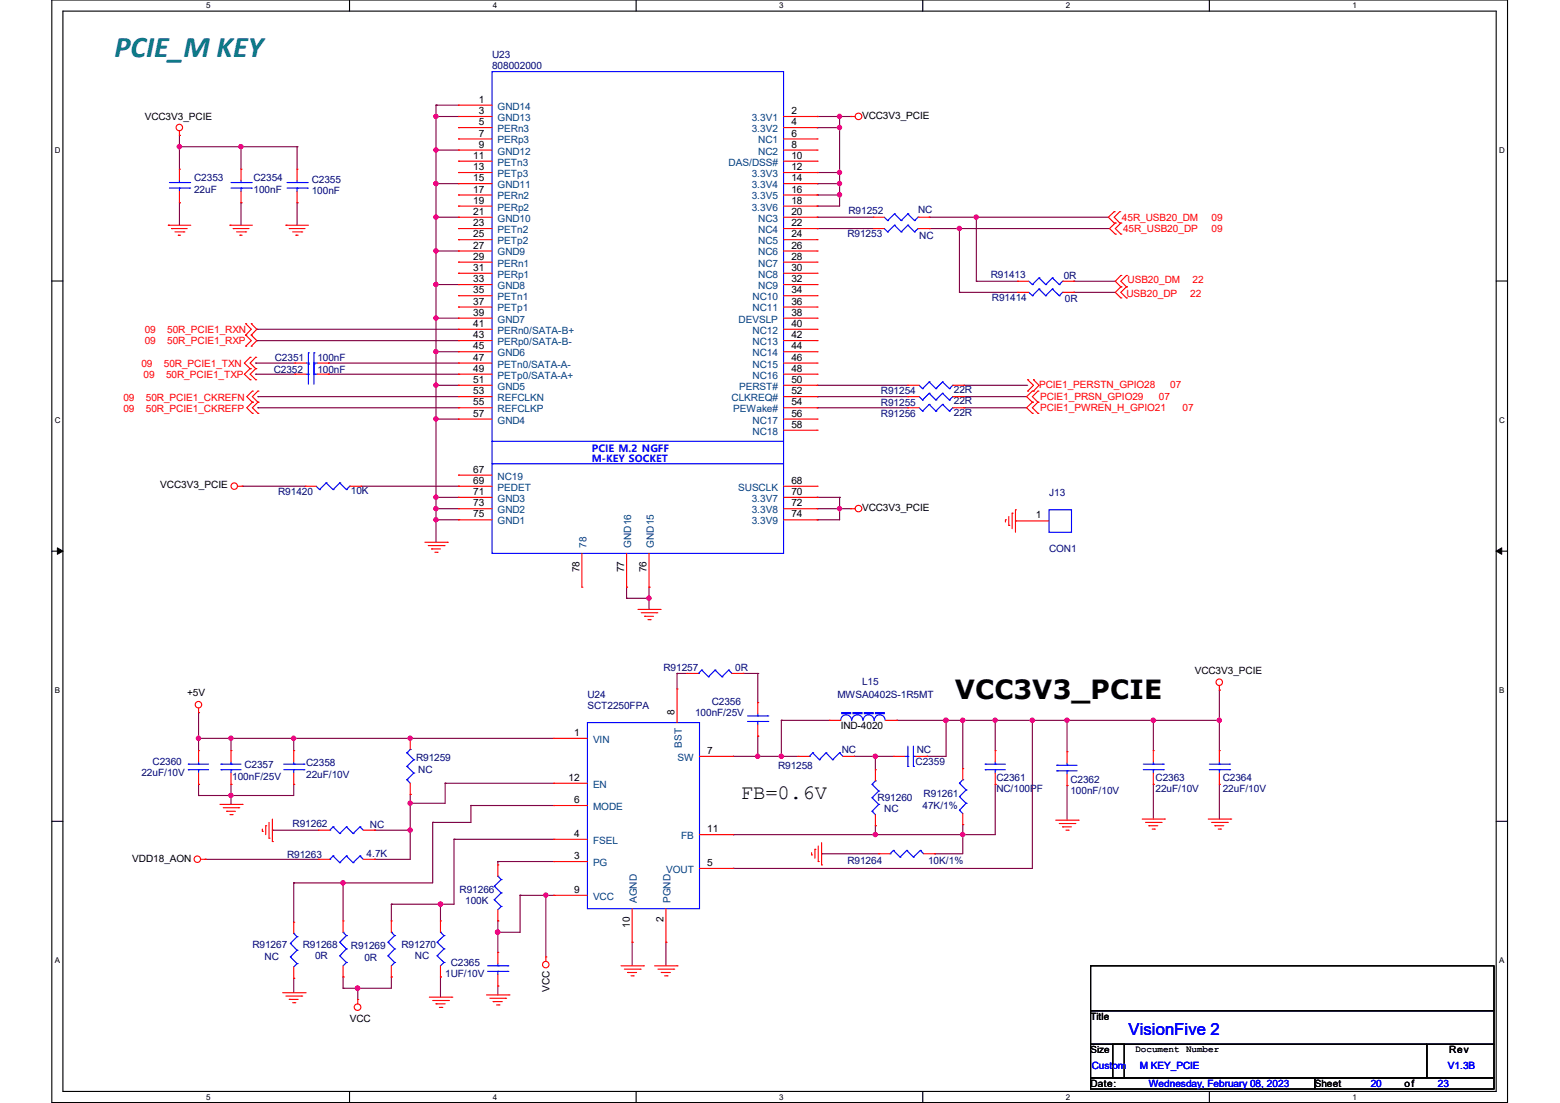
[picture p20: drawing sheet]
<svg xmlns="http://www.w3.org/2000/svg" width="297mm" height="210mm" viewBox="0 0 297 210" stroke-linecap="round" stroke-linejoin="round" font-family="sans-serif">
<defs><g id="words">
<text font-size="5.7" fill="#008080" x="21.8" y="10.8">PCIE_M KEY</text>
<text font-size="5" x="181.8" y="133.1">VCC3V3_PCIE</text>
<text font-size="3.9" x="141.1" y="152.1">FB=0.6V</text>
<text font-size="3.2" fill="#00f" x="214.9" y="197">VisionFive 2</text>
<g font-size="1.9" fill="#000080">
<text x="93.7" y="11">U23</text>
<text x="93.7" y="13.2">808002000</text>
<text x="37" y="34.5">C2353</text>
<text x="48.3" y="34.5">C2354</text>
<text x="59.4" y="34.8">C2355</text>
<text x="37" y="36.7">22uF</text>
<text x="48.3" y="36.7">100nF</text>
<text x="59.4" y="36.9">100nF</text>
<text x="161.5" y="40.7">R91252</text>
<text x="174.8" y="40.5">NC</text>
<text x="161.3" y="45.2">R91253</text>
<text x="175" y="45.4">NC</text>
<text x="188.6" y="52.9">R91413</text>
<text x="202.5" y="53.1">0R</text>
<text x="188.8" y="57.4">R91414</text>
<text x="202.7" y="57.6">0R</text>
<text x="52.1" y="71">C2352</text>
<text x="52.3" y="68.7">C2351</text>
<text x="60.4" y="71">100nF</text>
<text x="60.4" y="68.7">100nF</text>
<text x="167.7" y="77.2">R91255</text>
<text x="167.7" y="75.1">R91254</text>
<text x="181.6" y="77">22R</text>
<text x="181.6" y="74.8">22R</text>
<text x="167.7" y="79.3">R91256</text>
<text x="181.6" y="79.1">22R</text>
<text x="53" y="94.3">R91420</text>
<text x="66.8" y="94.1">10K</text>
<text x="199.7" y="94.5">J13</text>
<text x="199.7" y="105.2">CON1</text>
<text x="126.3" y="127.8">R91257</text>
<text x="140" y="127.8">0R</text>
<text x="164.1" y="130.3">L15</text>
<text x="111.8" y="132.9">U24</text>
<text x="111.8" y="135">SCT2250FPA</text>
<text x="132.3" y="136.3">100nF/25V</text>
<text x="135.5" y="134.2">C2356</text>
<text x="159.4" y="132.9">MWSA0402S-1R5MT</text>
<text x="160.3" y="143.3">NC</text>
<text x="174.5" y="143.3">NC</text>
<text x="26.9" y="147.8">22uF/10V</text>
<text x="29" y="145.7">C2360</text>
<text x="44.2" y="148.5">100nF/25V</text>
<text x="46.5" y="146.1">C2357</text>
<text x="58.3" y="145.9">C2358</text>
<text x="58.3" y="148">22uF/10V</text>
<text x="79.2" y="144.8">R91259</text>
<text x="79.6" y="147.2">NC</text>
<text x="148.1" y="146.3">R91258</text>
<text x="174.3" y="145.7">C2359</text>
<text x="189.7" y="148.7">C2361</text>
<text x="203.8" y="149.1">C2362</text>
<text x="220" y="148.7">C2363</text>
<text x="232.8" y="148.7">C2364</text>
<text x="167.1" y="152.5">R91260</text>
<text x="168.4" y="154.6">NC</text>
<text x="175.6" y="154">47K/1%</text>
<text x="175.9" y="151.7">R91261</text>
<text x="189.7" y="150.8">NC/100PF</text>
<text x="203.8" y="151.3">100nF/10V</text>
<text x="220" y="150.8">22uF/10V</text>
<text x="232.8" y="150.8">22uF/10V</text>
<text x="55.7" y="157.4">R91262</text>
<text x="70.4" y="157.7">NC</text>
<text x="54.7" y="163.4">R91263</text>
<text x="69.8" y="163.2">4.7K</text>
<text x="161.3" y="164.5">R91264</text>
<text x="176.7" y="164.5">10K/1%</text>
<text x="87.5" y="170">R91266</text>
<text x="88.6" y="172.2">100K</text>
<text x="48" y="180.5">R91267</text>
<text x="50.4" y="182.8">NC</text>
<text x="57.7" y="180.5">R91268</text>
<text x="60" y="182.6">0R</text>
<text x="66.8" y="180.7">R91269</text>
<text x="69.4" y="183.1">0R</text>
<text x="76.4" y="180.5">R91270</text>
<text x="79" y="182.6">NC</text>
<text x="85.8" y="183.9">C2365</text>
<text x="84.8" y="186">1UF/10V</text>
</g>
<g font-size="1.9">
<text x="27.6" y="22.8">VCC3V3_PCIE</text>
<text x="91.1" y="19.6">1</text>
<text x="91.1" y="21.7">3</text>
<text x="91.1" y="23.8">5</text>
<text x="150.7" y="21.7">2</text>
<text x="150.7" y="23.8">4</text>
<text x="164.1" y="22.6">VCC3V3_PCIE</text>
<text x="91.1" y="26">7</text>
<text x="91.1" y="28.1">9</text>
<text x="150.7" y="26">6</text>
<text x="150.7" y="28.1">8</text>
<text x="90.1" y="30.2">11</text>
<text x="90.1" y="32.4">13</text>
<text x="90.1" y="34.5">15</text>
<text x="150.7" y="30.2">10</text>
<text x="150.7" y="32.4">12</text>
<text x="150.7" y="34.5">14</text>
<text x="90.1" y="36.7">17</text>
<text x="90.1" y="38.8">19</text>
<text x="90.1" y="40.9">21</text>
<text x="150.7" y="36.7">16</text>
<text x="150.7" y="38.8">18</text>
<text x="150.7" y="40.9">20</text>
<text x="90.1" y="43.1">23</text>
<text x="90.1" y="45.2">25</text>
<text x="90.1" y="47.3">27</text>
<text x="150.7" y="43.1">22</text>
<text x="150.7" y="45.2">24</text>
<text x="150.7" y="47.3">26</text>
<text x="90.1" y="53.7">33</text>
<text x="90.1" y="49.4">29</text>
<text x="90.1" y="51.6">31</text>
<text x="150.7" y="53.7">32</text>
<text x="150.7" y="49.4">28</text>
<text x="150.7" y="51.6">30</text>
<text x="90.1" y="58">37</text>
<text x="90.1" y="55.8">35</text>
<text x="150.7" y="55.8">34</text>
<text x="150.7" y="58">36</text>
<text x="90.1" y="60.1">39</text>
<text x="90.1" y="62.2">41</text>
<text x="90.1" y="64.4">43</text>
<text x="150.7" y="60.1">38</text>
<text x="150.7" y="62.2">40</text>
<text x="150.7" y="64.4">42</text>
<text x="90.1" y="66.5">45</text>
<text x="90.1" y="68.7">47</text>
<text x="90.1" y="70.8">49</text>
<text x="150.7" y="66.5">44</text>
<text x="150.7" y="68.7">46</text>
<text x="150.7" y="70.8">48</text>
<text x="90.1" y="72.9">51</text>
<text x="90.1" y="75.1">53</text>
<text x="90.1" y="77.2">55</text>
<text x="150.7" y="72.9">50</text>
<text x="150.7" y="75.1">52</text>
<text x="150.7" y="77.2">54</text>
<text x="90.1" y="79.3">57</text>
<text x="150.7" y="79.3">56</text>
<text x="150.7" y="81.5">58</text>
<text x="30.5" y="93">VCC3V3_PCIE</text>
<text x="90.1" y="90">67</text>
<text x="90.1" y="92.1">69</text>
<text x="90.1" y="94.2">71</text>
<text x="150.7" y="92.1">68</text>
<text x="150.7" y="94.2">70</text>
<text x="90.1" y="98.5">75</text>
<text x="90.1" y="96.4">73</text>
<text x="150.7" y="96.4">72</text>
<text x="150.7" y="98.5">74</text>
<text x="164.1" y="97.3">VCC3V3_PCIE</text>
<text x="197.2" y="98.7">1</text>
<text x="110.3" y="109" transform="rotate(-90 110.3 109)">78</text>
<text x="118.8" y="109" transform="rotate(-90 118.8 109)">77</text>
<text x="123.1" y="109" transform="rotate(-90 123.1 109)">76</text>
<text x="227.5" y="128.4">VCC3V3_PCIE</text>
<text x="35.6" y="132.5">+5V</text>
<text x="128.4" y="136.1" transform="rotate(-90 128.4 136.1)">8</text>
<text x="109.3" y="140.1">1</text>
<text x="134.7" y="143.6">7</text>
<text x="160.1" y="138.9">IND-4020</text>
<text x="108.2" y="148.7">12</text>
<text x="109.3" y="152.9">6</text>
<text x="109.3" y="159.3">4</text>
<text x="134.7" y="158.5">11</text>
<text x="25.2" y="164">VDD18_AON</text>
<text x="109.3" y="163.6">3</text>
<text x="134.7" y="164.9">5</text>
<text x="109.3" y="170">9</text>
<text x="119.9" y="176.6" transform="rotate(-90 119.9 176.6)">10</text>
<text x="126.3" y="175.6" transform="rotate(-90 126.3 175.6)">2</text>
<text x="104.6" y="188.8" transform="rotate(-90 104.6 188.8)">VCC</text>
<text x="66.6" y="194.6">VCC</text>
<text x="207.6" y="194.1">Title</text>
<text x="207.6" y="200.5">Size</text>
<text x="275.9" y="200.5">Rev</text>
<text x="207.6" y="206.9">Date:</text>
<text x="250.3" y="206.9">Sheet</text>
<text x="267.4" y="206.9">of</text>
</g>
<g font-size="1.9" fill="#004080">
<text x="94.7" y="20.9">GND14</text>
<text x="94.7" y="23">GND13</text>
<text x="143.1" y="23">3.3V1</text>
<text x="94.7" y="25.1">PERn3</text>
<text x="94.7" y="27.3">PERp3</text>
<text x="94.7" y="29.4">GND12</text>
<text x="143.1" y="25.1">3.3V2</text>
<text x="144.4" y="27.3">NC1</text>
<text x="144.4" y="29.4">NC2</text>
<text x="94.7" y="31.5">PETn3</text>
<text x="94.7" y="33.7">PETp3</text>
<text x="94.7" y="35.8">GND11</text>
<text x="138.7" y="31.5">DAS/DSS#</text>
<text x="143.1" y="33.7">3.3V3</text>
<text x="143.1" y="35.8">3.3V4</text>
<text x="94.7" y="38">PERn2</text>
<text x="94.7" y="40.1">PERp2</text>
<text x="143.1" y="38">3.3V5</text>
<text x="143.1" y="40.1">3.3V6</text>
<text x="94.7" y="42.2">GND10</text>
<text x="94.7" y="44.4">PETn2</text>
<text x="94.7" y="46.5">PETp2</text>
<text x="144.4" y="42.2">NC3</text>
<text x="144.4" y="44.4">NC4</text>
<text x="144.4" y="46.5">NC5</text>
<text x="94.7" y="48.6">GND9</text>
<text x="94.7" y="50.8">PERn1</text>
<text x="94.7" y="52.9">PERp1</text>
<text x="144.4" y="48.6">NC6</text>
<text x="144.4" y="50.8">NC7</text>
<text x="144.4" y="52.9">NC8</text>
<text x="94.7" y="59.3">PETp1</text>
<text x="94.7" y="57.2">PETn1</text>
<text x="94.7" y="55">GND8</text>
<text x="143.3" y="57.2">NC10</text>
<text x="143.3" y="59.3">NC11</text>
<text x="144.4" y="55">NC9</text>
<text x="94.7" y="61.4">GND7</text>
<text x="94.7" y="63.5">PERn0/SATA-B+</text>
<text x="94.7" y="65.7">PERp0/SATA-B-</text>
<text x="140.6" y="61.4">DEVSLP</text>
<text x="143.3" y="63.5">NC12</text>
<text x="143.3" y="65.7">NC13</text>
<text x="94.7" y="67.8">GND6</text>
<text x="94.7" y="70">PETn0/SATA-A-</text>
<text x="143.3" y="67.8">NC14</text>
<text x="143.3" y="70">NC15</text>
<text x="94.7" y="72.1">PETp0/SATA-A+</text>
<text x="94.7" y="74.2">GND5</text>
<text x="94.7" y="76.4">REFCLKN</text>
<text x="139.3" y="76.4">CLKREQ#</text>
<text x="140.7" y="74.2">PERST#</text>
<text x="143.3" y="72.1">NC16</text>
<text x="94.7" y="78.5">REFCLKP</text>
<text x="94.7" y="80.6">GND4</text>
<text x="139.6" y="78.5">PEWake#</text>
<text x="143.3" y="80.6">NC17</text>
<text x="143.3" y="82.8">NC18</text>
<text x="94.7" y="91.3">NC19</text>
<text x="94.7" y="93.4">PEDET</text>
<text x="94.7" y="95.5">GND3</text>
<text x="140.5" y="93.4">SUSCLK</text>
<text x="143.1" y="95.5">3.3V7</text>
<text x="94.7" y="99.8">GND1</text>
<text x="94.7" y="97.7">GND2</text>
<text x="143.1" y="97.7">3.3V8</text>
<text x="143.1" y="99.8">3.3V9</text>
<text x="111.7" y="104.3" transform="rotate(-90 111.7 104.3)">78</text>
<text x="120.2" y="104.3" transform="rotate(-90 120.2 104.3)">GND16</text>
<text x="124.5" y="104.3" transform="rotate(-90 124.5 104.3)">GND15</text>
<text x="112.9" y="141.4">VIN</text>
<text x="129.8" y="142.4" transform="rotate(-90 129.8 142.4)">BST</text>
<text x="112.9" y="150">EN</text>
<text x="129" y="144.9">SW</text>
<text x="112.9" y="154.2">MODE</text>
<text x="112.9" y="160.7">FSEL</text>
<text x="129.7" y="159.8">FB</text>
<text x="112.9" y="164.9">PG</text>
<text x="126.8" y="166.2">VOUT</text>
<text x="112.9" y="171.3">VCC</text>
<text x="121.2" y="172" transform="rotate(-90 121.2 172)">AGND</text>
<text x="127.7" y="172" transform="rotate(-90 127.7 172)">PGND</text>
</g>
<g font-size="1.9" fill="#f00">
<text x="213.6" y="42">45R_USB20_DM</text>
<text x="230.7" y="42">09</text>
<text x="213.8" y="44.2">45R_USB20_DP</text>
<text x="230.7" y="44.2">09</text>
<text x="214.7" y="53.9">USB20_DM</text>
<text x="227" y="53.9">22</text>
<text x="214.5" y="56.5">USB20_DP</text>
<text x="226.6" y="56.5">22</text>
<text x="27.6" y="65.5">09</text>
<text x="27.6" y="63.3">09</text>
<text x="31.8" y="65.5">50R_PCIE1_RXP</text>
<text x="31.8" y="63.3">50R_PCIE1_RXN</text>
<text x="26.9" y="69.9">09</text>
<text x="27.3" y="71.9">09</text>
<text x="31.2" y="69.9">50R_PCIE1_TXN</text>
<text x="31.6" y="71.9">50R_PCIE1_TXP</text>
<text x="23.5" y="76.4">09</text>
<text x="27.8" y="76.4">50R_PCIE1_CKREFN</text>
<text x="197.8" y="73.8">PCIE1_PERSTN_GPIO28</text>
<text x="198" y="76.2">PCIE1_PRSN_GPIO29</text>
<text x="220.7" y="76.2">07</text>
<text x="222.8" y="73.8">07</text>
<text x="23.5" y="78.5">09</text>
<text x="27.8" y="78.5">50R_PCIE1_CKREFP</text>
<text x="198" y="78.3">PCIE1_PWREN_H_GPIO21</text>
<text x="225.1" y="78.3">07</text>
</g>
<g font-size="1.9" fill="#00f">
<text x="112.7" y="86">PCIE M.2 NGFF</text>
<text x="112.7" y="87.9">M-KEY SOCKET</text>
<text x="207.9" y="203.5">Custom</text>
<text x="217" y="203.5">M KEY_PCIE</text>
<text x="275.7" y="203.5">V1.3B</text>
<text x="218.7" y="206.9">Wednesday, February 08, 2023</text>
<text x="261" y="206.9">20</text>
<text x="273.8" y="206.9">23</text>
</g>
<text font-size="1.8" x="216.2" y="200.2">Document Number</text>
<g font-size="1.5">
<text x="39.2" y="1.6">5</text>
<text x="93.8" y="1.6">4</text>
<text x="148.4" y="1.6">3</text>
<text x="202.9" y="1.6">2</text>
<text x="257.5" y="1.6">1</text>
<text x="10.4" y="29.2">D</text>
<text x="285.4" y="29.2">D</text>
<text x="10.4" y="80.6">C</text>
<text x="285.4" y="80.6">C</text>
<text x="10.4" y="132">B</text>
<text x="285.4" y="132">B</text>
<text x="10.4" y="183.4">A</text>
<text x="285.4" y="183.4">A</text>
<text x="39.2" y="209.4">5</text>
<text x="93.8" y="209.4">4</text>
<text x="148.4" y="209.4">3</text>
<text x="202.9" y="209.4">2</text>
<text x="257.5" y="209.4">1</text>
</g>
</g></defs>
<path d="M9.9 0h277.1v209.9h-277.1zM12 2.1h272.9v205.7h-272.9z" fill="none" stroke="#000" stroke-width=".21"/>
<g fill="#fff">
<path d="M39.2 .2h.8v1.7h-.8z"/>
<path d="M39.2 208h.8v1.7h-.8z"/>
</g>
<path d="M66.5 0v2.1M66.5 207.8v2.1" fill="none" stroke="#000" stroke-width=".21"/>
<g fill="#fff">
<path d="M93.8 .2h.8v1.7h-.8z"/>
<path d="M93.8 208h.8v1.7h-.8z"/>
</g>
<path d="M121.1 0v2.1M121.1 207.8v2.1" fill="none" stroke="#000" stroke-width=".21"/>
<g fill="#fff">
<path d="M148.4 .2h.8v1.7h-.8z"/>
<path d="M148.4 208h.8v1.7h-.8z"/>
</g>
<path d="M175.7 0v2.1M175.7 207.8v2.1" fill="none" stroke="#000" stroke-width=".21"/>
<g fill="#fff">
<path d="M202.9 .2h.9v1.7h-.9z"/>
<path d="M202.9 208h.9v1.7h-.9z"/>
</g>
<path d="M230.3 0v2.1M230.3 207.8v2.1" fill="none" stroke="#000" stroke-width=".21"/>
<g fill="#fff">
<path d="M257.5 .2h.8v1.7h-.8z"/>
<path d="M257.5 208h.8v1.7h-.8z"/>
<path d="M10.4 27.8h1.1v1.7h-1.1z"/>
<path d="M285.4 27.8h1.1v1.7h-1.1z"/>
<path d="M10.4 79.2h1.1v1.7h-1.1z"/>
<path d="M285.4 79.2h1.1v1.7h-1.1z"/>
</g>
<path d="M9.9 53.5h2.1M284.9 53.5h2.1" fill="none" stroke="#000" stroke-width=".21"/>
<g fill="#fff">
<path d="M10.4 130.6h1v1.7h-1z"/>
<path d="M285.4 130.6h1v1.7h-1z"/>
</g>
<path d="M9.9 104.9h2.1M284.9 104.9h2.1" fill="none" stroke="#000" stroke-width=".21"/>
<path d="M10.9 104.3l1.1 .6-1.1 .6zM284.9 104.9l1-.6v1.2z" fill="#000" stroke="#000" stroke-width=".19"/>
<g fill="#fff">
<path d="M10.4 182.1h1v1.7h-1z"/>
<path d="M285.4 182.1h1v1.7h-1z"/>
</g>
<path d="M9.9 156.4h2.1M284.9 156.4h2.1M207.6 183.9h76.8v8.5h-76.8zM207.6 192.4h76.8v6.4h-76.8zM207.6 198.8h6.4v6.4h-6.4zM211.9 198.8h59.8v6.4h-59.8zM271.7 198.8h12.7v6.4h-12.7zM207.6 205.2h42.7v2.1h-42.7zM250.3 205.2h34.1v2.1h-34.1z" fill="none" stroke="#000" stroke-width=".21"/>
<g fill="none" stroke="#800040" stroke-width=".21">
<path d="M34.2 27.9h.1M34.2 38.6h.1M34.2 25.8h.1M34.2 25.8v6.4M34.2 38.6v4.3M34.2 27.9h22.4M45.9 27.9h.1M45.9 38.6h.1M45.9 27.9v4.3M45.9 38.6v4.3M56.6 38.6h.1M56.6 27.9h.1"/>
<path d="M56.6 27.9v4.3M56.6 38.6v4.3M83 28.6h.1M83 35h.1M83 20h.1M83 22.2h.1M83 20v83.3M83 28.6h4.3M83 35h4.3M83 20h4.3M83 22.2h4.3M155.6 22.2h.1"/>
<path d="M155.6 24.3h.1M155.6 32.9h.1M155.6 35h.1M155.6 37.1h.1M155.6 39.2h.1M155.6 35h4.3M155.6 22.2h6.4M155.6 24.3h4.3M155.6 32.9h4.3M155.6 37.1h4.3M159.9 22.2h.1M159.9 32.9h.1"/>
<path d="M159.9 35h.1M159.9 37.1h.1M159.9 24.3h.1M159.9 22.2v17h-4.3M83 54.2h.1M83 41.4h.1M83 47.8h.1M83 54.2h4.3M83 41.4h4.3M83 47.8h4.3M155.6 41.4h.1M155.6 43.5h.1"/>
<path d="M155.6 41.4h10.6M155.6 43.5h10.6M176.9 41.4h.1M176.9 43.5h.1M176.9 41.4h34.1M176.9 43.5h34.3M182.7 55.7h.1M182.7 43.5h.1M182.7 55.7h11.1M182.7 43.5v12.2M185.9 53.6h.1M185.9 41.4h.1"/>
<path d="M185.9 53.6h7.9M185.9 41.4v12.2M204.4 53.6h.1M204.4 55.7h.1M204.4 53.6h7.9M204.4 55.7h7.9M48.7 69.1h.1M48.7 71.2h.1M48.7 69.1h7.4M48.7 71.2h7.4M48.9 62.7h.1M48.9 64.9h.1"/>
<path d="M48.9 62.7h38.4M48.9 64.9h38.4M49.1 75.5h.1M49.1 77.6h.1M49.1 75.5h38.2M49.1 77.6h38.2M62.5 71.2h.1M62.5 69.1h.1M62.5 69.1h24.8M62.5 71.2h24.8M83 79.8h.1M83 60.6h.1"/>
<path d="M83 67h.1M83 73.4h.1M83 60.6h4.3M83 67h4.3M83 73.4h4.3M83 79.8h4.3M155.6 73.4h.1M155.6 75.5h.1M155.6 77.6h.1M155.6 73.4h17.2M155.6 75.5h17.2M155.6 77.6h17.2"/>
<path d="M183.5 75.5h.1M183.5 77.6h.1M183.5 73.4h.1M183.5 73.4h12.2M183.5 75.5h12M183.5 77.6h12M46.1 92.6h.1M46.1 92.6h12M68.7 92.6h18.6M83 99h.1M83 94.7h.1M83 96.9h.1"/>
<path d="M83 99h4.3M83 96.9h4.3M83 94.7h4.3M87.3 92.6h.1M155.6 96.9h.1M155.6 99h.1M155.6 94.7h.1M155.6 96.9h6.4M155.6 94.7h4.3M159.9 96.9h.1M159.9 94.7h.1M159.9 94.7v4.3h-4.3"/>
<path d="M119.3 111.8h.1M119.3 113.9h.1M119.3 111.8v2.1M119.3 113.9h4.3M123.6 111.8h.1M123.6 113.9h.1M123.6 111.8v4.2M37.8 135.7h.1M37.8 135.7v7.2M128.9 128.2h.1M128.9 128.2v3M128.9 128.2h1.9"/>
<path d="M141.5 128.2h.1M141.5 128.2h2.8M144.3 128.2h.1M144.3 128.2v5.6M148.8 137.2h.1M148.8 137.2v6.8M148.8 137.2h9.1M170.7 137.2h.1M170.7 137.2h61.5M180.1 137.2h.1M180.1 137.2v6.8h-3.6M183.3 137.2h.1"/>
<path d="M183.3 137.2v9.1M189.5 137.2h.1M189.5 137.2v5.7M196.6 137.2h.1M196.6 137.2v28.2h-57M203.2 137.2h.1M203.2 137.2v5.9M219.6 137.2h.1M219.6 137.2v5.7M232.2 131.4h.1M232.2 137.2h.1M232.2 131.4v11.5"/>
<path d="M37.8 140.6h.1M37.8 149.4h.1M37.8 151.5h.1M37.8 149.4v2.1M37.8 140.6h67.7M44 140.6h.1M44 149.4h.1M44 151.5h.1M44 140.6v2.3M44 149.4v3.8M51.9 158.1h.1M51.9 158.1h8.7"/>
<path d="M55.9 140.6h.1M55.9 149.4h.1M55.9 140.6v2.3M55.9 149.4v2.1h-18.1M71.3 158.1h.1M71.3 158.1h6.8M78.1 140.6h.1M78.1 153h.1M78.1 151.3h.1M78.1 158.1h.1M78.1 151.3v12.3h-6.8M82.4 156.6h.1"/>
<path d="M82.4 156.6v11.5h-26.5M84.8 149.1h.1M84.8 149.1h20.7M84.8 149.1v3.9h-6.7M86.4 159.8h.1M86.4 159.8h19.1M86.4 159.8v12.4h-11.9M89.7 153.4h.1M89.7 153.4h15.8M89.7 153.4v3.2h-7.3M139.6 144h.1M139.6 158.9h.1"/>
<path d="M139.6 144h12.3M144.3 140.2h.1M144.3 144h.1M144.3 140.2v3.8M148.8 144h.1M162.6 144h.1M162.6 144h7.5M166.7 157.2h.1M166.7 158.9h.1M166.7 144h.1M166.7 144v2.6M166.7 157.2v1.7"/>
<path d="M176.5 144h.1M183.3 157h.1M183.3 158.9h.1M183.3 157v5.6h-5.3M189.5 149.4h.1M189.5 149.4v9.5h-49.9M203.2 149.6h.1M203.2 149.6v6.6M219.6 149.4h.1M219.6 149.4v6.6M232.2 149.4h.1M232.2 149.4v6.6"/>
<path d="M39.1 163.6h.1M39.1 163.6h21.5M55.9 168.1h.1M55.9 168.1v7.5M65.3 168.1h.1M65.3 168.1v7.2M71.3 163.6h.1M74.5 172.2h.1M74.5 172.2v3.1M83.9 172.2h.1M83.9 172.2v3.1M94.8 164h.1"/>
<path d="M94.8 177.5h.1M94.8 175.3h.1M94.8 164h10.7M94.8 164v.7M94.8 175.3v6.1M99 170.5h.1M99 170.5h6.5M99 170.5v7h-4.2M103.9 170.5h.1M103.9 170.5v11.7M120.4 179.4h.1M120.4 179.4v4.5"/>
<path d="M126.8 179.4h.1M126.8 179.4v4.5M139.6 165.4h.1M156.4 162.6h.1M156.4 162.6h10.9M178 162.6h.1M55.9 186.3h.1M55.9 186.3v2.7M65.3 186h.1M65.3 188.2h.1M65.3 186v2.2M68.1 188.2h.1"/>
<path d="M68.1 188.2v2.1M74.5 186h.1M74.5 186v2.2h-9.2M83.9 186h.1M83.9 186v3.9M94.8 187.7h.1M94.8 187.7v1.7"/>
</g>
<g fill="#f0f" stroke="#f0f" stroke-width=".21">
<circle cx="83" cy="99" r=".4"/>
<circle cx="83" cy="94.7" r=".4"/>
<circle cx="83" cy="79.8" r=".4"/>
<circle cx="83" cy="73.3" r=".4"/>
<circle cx="83" cy="67" r=".4"/>
<circle cx="83" cy="60.6" r=".4"/>
<circle cx="83" cy="54.2" r=".4"/>
<circle cx="123.6" cy="113.9" r=".4"/>
<circle cx="159.8" cy="96.8" r=".4"/>
<circle cx="83" cy="34.9" r=".4"/>
<circle cx="83" cy="41.3" r=".4"/>
<circle cx="83" cy="47.8" r=".4"/>
<circle cx="159.8" cy="22.2" r=".4"/>
<circle cx="83" cy="96.8" r=".4"/>
<circle cx="159.8" cy="32.8" r=".4"/>
<circle cx="159.8" cy="24.3" r=".4"/>
<circle cx="83" cy="28.6" r=".4"/>
<circle cx="83" cy="22.2" r=".4"/>
<circle cx="34.1" cy="27.9" r=".4"/>
<circle cx="45.9" cy="27.9" r=".4"/>
<circle cx="144.3" cy="144" r=".4"/>
<circle cx="148.7" cy="144" r=".4"/>
<circle cx="166.6" cy="158.9" r=".4"/>
<circle cx="180.1" cy="137.1" r=".42"/>
<circle cx="189.5" cy="137.1" r=".4"/>
<circle cx="183.3" cy="137.1" r=".4"/>
<circle cx="183.3" cy="158.9" r=".4"/>
<circle cx="78.1" cy="140.6" r=".4"/>
<circle cx="78.1" cy="152.9" r=".4"/>
<circle cx="44" cy="151.4" r=".4"/>
<circle cx="78.1" cy="158.1" r=".4"/>
<circle cx="103.9" cy="170.4" r=".4"/>
<circle cx="94.7" cy="177.5" r=".42"/>
<circle cx="65.3" cy="168.1" r=".4"/>
<circle cx="83.9" cy="172.1" r=".42"/>
<circle cx="68.1" cy="188.2" r=".42"/>
<circle cx="166.6" cy="144" r=".4"/>
<circle cx="196.5" cy="137.1" r=".4"/>
<circle cx="203.1" cy="137.1" r=".4"/>
<circle cx="232.1" cy="137.1" r=".4"/>
<circle cx="219.6" cy="137.1" r=".4"/>
<circle cx="37.8" cy="140.6" r=".4"/>
<circle cx="55.9" cy="140.6" r=".4"/>
<circle cx="44" cy="140.6" r=".4"/>
<circle cx="159.8" cy="34.9" r=".4"/>
<circle cx="159.8" cy="37.1" r=".4"/>
<circle cx="185.9" cy="41.3" r=".4"/>
<circle cx="182.6" cy="43.5" r=".4"/>
</g>
<g fill="none" stroke="#f00" stroke-width=".21">
<path d="M34.2 25.8h.1M34.2 32.2h.1M34.2 38.6h.1M34.2 24.9v.9M34.2 32.2v2.1M34.2 36.4v2.2M45.9 32.2h.1M45.9 38.6h.1M45.9 32.2v2.1M45.9 36.4v2.2M56.6 32.2h.1M56.6 38.6h.1"/>
<path d="M56.6 32.2v2.1M56.6 36.4v2.2M87.3 20h.1M87.3 22.2h.1M87.3 24.3h.1M87.3 26.5h.1M87.3 28.6h.1M87.3 30.7h.1M87.3 32.9h.1M87.3 35h.1M87.3 37.1h.1M87.3 39.2h.1"/>
<path d="M87.3 22.2h6.4M87.3 20h6.4M87.3 24.3h6.4M87.3 26.5h6.4M87.3 28.6h6.4M87.3 30.7h6.4M87.3 32.9h6.4M87.3 35h6.4M87.3 37.1h6.4M87.3 39.2h6.4M149.2 22.2h6.4M149.2 24.3h6.4"/>
<path d="M149.2 26.5h6.4M149.2 28.6h6.4M149.2 30.7h6.4M149.2 32.9h6.4M149.2 35h6.4M149.2 37.1h6.4M149.2 39.2h6.4M155.6 22.2h.1M155.6 24.3h.1M155.6 26.5h.1M155.6 28.6h.1M155.6 30.7h.1"/>
<path d="M155.6 32.9h.1M155.6 35h.1M155.6 37.1h.1M155.6 39.2h.1M162 22.2h.1M162 22.2h.8M32 42.9h.1M32 42.9h4.3M32.7 43.5h.1M32.7 43.5h2.9M33.3 44.2h1.7M34 44.8h.1"/>
<path d="M34 44.8h.4M35 44.2h.1M43.8 42.9h.1M43.8 42.9h4.2M44.4 43.5h.1M44.4 43.5h3M45 44.2h1.8M45.7 44.8h.1M45.7 44.8h.4M46.8 44.2h.1M54.4 42.9h.1M54.4 42.9h4.3"/>
<path d="M55.1 43.5h.1M55.1 43.5h3M55.7 44.2h1.7M56.3 44.8h.1M56.3 44.8h.5M57.4 44.2h.1M87.3 41.4h.1M87.3 43.5h.1M87.3 58.5h.1M87.3 56.3h.1M87.3 54.2h.1M87.3 45.6h.1"/>
<path d="M87.3 47.8h.1M87.3 49.9h.1M87.3 52h.1M87.3 43.5h6.4M87.3 41.4h6.4M87.3 54.2h6.4M87.3 56.3h6.4M87.3 58.5h6.4M87.3 45.6h6.4M87.3 47.8h6.4M87.3 49.9h6.4M87.3 52h6.4"/>
<path d="M149.2 43.5h6.4M149.2 41.4h6.4M149.2 54.2h6.4M149.2 56.3h6.4M149.2 58.5h6.4M149.2 45.6h6.4M149.2 47.8h6.4M149.2 49.9h6.4M149.2 52h6.4M155.6 41.4h.1M155.6 43.5h.1M155.6 54.2h.1"/>
<path d="M155.6 56.3h.1M155.6 58.5h.1M155.6 45.6h.1M155.6 47.8h.1M155.6 49.9h.1M155.6 52h.1M166.2 41.4h.1M166.2 43.5h.1M166.2 43.5h2.2M166.2 41.4h2.2M174.8 43.5h2.1M174.8 41.4h2.1"/>
<path d="M176.9 41.4h.1M176.9 43.5h.1M193.8 55.7h.1M193.8 53.6h.1M193.8 55.7h2.1M193.8 53.6h2.1M202.3 55.7h2.1M202.3 53.6h2.1M204.4 55.7h.1M204.4 53.6h.1M212.1 40.3h.1M212.1 42.5h.1"/>
<path d="M212.1 40.3l-1.1 1.1 1.1 1.1M212.3 42.5h.1M212.3 44.6h.1M212.3 42.5l-1.1 1 1.1 1.1M213.2 42.5h.1M213.2 40.3h.1M213.2 40.3l-1.1 1.1 1.1 1.1M213.4 44.6h.1M213.4 42.5h.1M213.4 54.6h.1M213.4 56.7h.1M213.4 52.5h.1"/>
<path d="M213.4 42.5l-1.1 1 1.1 1.1M213.4 54.6l-1.1 1.1 1.1 1M213.4 52.5l-1.1 1.1 1.1 1M214.5 56.7h.1M214.5 54.6h.1M214.5 52.5h.1M214.5 54.6l-1.1 1.1 1.1 1M214.5 52.5l-1.1 1.1 1.1 1M46.8 63.8h.1M46.8 65.9h.1M46.8 61.6h.1M46.8 63.8l1 1.1-1 1"/>
<path d="M46.8 61.6l1 1.1-1 1.1M47.6 70.2h.1M47.6 72.3h.1M47.6 68h.1M47.6 70.2l-1.1 1 1.1 1.1M47.6 68l-1.1 1.1 1.1 1.1M47.8 65.9h.1M47.8 63.8h.1M47.8 61.6h.1M47.8 63.8l1.1 1.1-1.1 1M47.8 61.6l1.1 1.1-1.1 1.1M48 76.6h.1"/>
<path d="M48 78.7h.1M48 74.5h.1M48 76.6l-1 1 1 1.1M48 74.5l-1 1 1 1.1M48.7 70.2h.1M48.7 72.3h.1M48.7 68h.1M48.7 70.2l-1.1 1 1.1 1.1M48.7 68l-1.1 1.1 1.1 1.1M49.1 76.6h.1M49.1 78.7h.1M49.1 74.5h.1"/>
<path d="M49.1 76.6l-1.1 1 1.1 1.1M49.1 74.5l-1.1 1 1.1 1.1M56.1 71.2h.1M56.1 69.1h.1M56.1 69.1h2.2M56.1 71.2h2.2M60.4 69.1h2.1M60.4 71.2h2.1M62.5 71.2h.1M62.5 69.1h.1M87.3 60.6h.1M87.3 62.7h.1"/>
<path d="M87.3 64.9h.1M87.3 67h.1M87.3 69.1h.1M87.3 71.2h.1M87.3 73.4h.1M87.3 75.5h.1M87.3 77.6h.1M87.3 79.8h.1M87.3 60.6h6.4M87.3 62.7h6.4M87.3 64.9h6.4M87.3 67h6.4"/>
<path d="M87.3 69.1h6.4M87.3 71.2h6.4M87.3 73.4h6.4M87.3 75.5h6.4M87.3 77.6h6.4M87.3 79.8h6.4M149.2 60.6h6.4M149.2 62.7h6.4M149.2 64.9h6.4M149.2 67h6.4M149.2 69.1h6.4M149.2 71.2h6.4"/>
<path d="M149.2 73.4h6.4M149.2 75.5h6.4M149.2 77.6h6.4M149.2 79.8h6.4M155.6 60.6h.1M155.6 62.7h.1M155.6 64.9h.1M155.6 67h.1M155.6 69.1h.1M155.6 71.2h.1M155.6 73.4h.1M155.6 75.5h.1"/>
<path d="M155.6 77.6h.1M155.6 79.8h.1M172.8 77.6h.1M172.8 75.5h.1M172.8 73.4h.1M172.8 73.4h2.2M172.8 75.5h2.2M172.8 77.6h2.2M181.4 73.4h2.1M181.4 75.5h2.1M181.4 77.6h2.1M183.5 77.6h.1"/>
<path d="M183.5 75.5h.1M183.5 73.4h.1M195.7 74.5h.1M195.7 72.3h.1M195.7 72.3l1.1 1.1-1.1 1.1M196.6 76.6h.1M196.6 78.7h.1M196.6 74.5h.1M196.6 76.6l-1.1 1 1.1 1.1M196.6 74.5l-1.1 1 1.1 1.1M196.8 74.5h.1M196.8 72.3h.1"/>
<path d="M196.8 72.3l1 1.1-1 1.1M197.6 78.7h.1M197.6 76.6h.1M197.6 74.5h.1M197.6 76.6l-1 1 1 1.1M197.6 74.5l-1 1 1 1.1M45.3 92.6h.8M46.1 92.6h.1M58.1 92.6h.1M58.1 92.6h2.1M66.6 92.6h2.1M68.7 92.6h.1"/>
<path d="M87.3 90.5h.1M87.3 92.6h.1M87.3 94.7h.1M87.3 99h.1M87.3 96.9h.1M87.3 96.9h6.4M87.3 92.6h6.4M87.3 90.5h6.4M87.3 94.7h6.4M87.3 99h6.4M149.2 96.9h6.4M149.2 92.6h6.4"/>
<path d="M149.2 81.9h6.4M149.2 94.7h6.4M149.2 99h6.4M155.6 81.9h.1M155.6 92.6h.1M155.6 94.7h.1M155.6 96.9h.1M155.6 99h.1M162 96.9h.1M162 96.9h.8M191.4 99h.1M191.4 99v.4"/>
<path d="M192.1 98.3v1.7M192.7 97.7h.1M192.7 97.7v3M193.3 97.1h.1M193.3 99.2h.1M193.3 97.1v4.2M193.3 99.2h6.4M80.9 103.3h4.3M81.5 103.9h3M82.2 104.5h.1M82.2 104.5h1.7M82.8 105.2h.4"/>
<path d="M83.2 105.2h.1M84.5 103.9h.1M85.2 103.3h.1M110.8 111.8h.1M110.8 105.4v6.4M119.3 111.8h.1M119.3 105.4v6.4M121.5 116h4.2M122.1 116.7h3M122.7 117.3h.1M122.7 117.3h1.7M123.4 118h.4"/>
<path d="M123.6 111.8h.1M123.6 105.4v6.4M123.8 118h.1M125.1 116.7h.1M125.7 116h.1M192.1 100h.1M37.8 135.7h.1M37.8 134.8v.9M128.9 131.2h.1M128.9 131.2v6.4M130.8 128.2h.1M130.8 128.2h2.2"/>
<path d="M139.4 128.2h2.1M141.5 128.2h.1M144.3 133.8h.1M144.3 133.8v2.1M144.3 138v2.2M157.9 137.2h.1M157.9 137.2h2.2M168.6 137.2h2.1M170.7 137.2h.1M232.2 131.4h.1M232.2 130.6v.8M37.8 142.9h.1"/>
<path d="M37.8 149.4h.1M37.8 142.9v2.2M37.8 147.2v2.2M41.9 153.2h4.2M42.5 153.8h3M43.1 154.5h.1M43.1 154.5h1.7M43.8 155.1h.4M44 142.9h.1M44 149.4h.1M44 142.9v2.2M44 147.2v2.2"/>
<path d="M44.2 155.1h.1M45.5 153.8h.1M46.1 153.2h.1M50 158.3h.1M50 157.9v.4M50.6 157.2h.1M50.6 157.2v1.7M51.2 159.6h.1M51.2 156.6v3M51.9 156v4.2M55.9 142.9h.1M55.9 149.4h.1"/>
<path d="M55.9 142.9v2.2M55.9 147.2v2.2M60.6 158.1h.1M60.6 158.1h2.2M69.2 158.1h2.1M71.3 158.1h.1M78.1 151.3h.1M78.1 140.6h.1M78.1 140.6v2.1M78.1 149.1v2.2M105.5 140.6h.1M105.5 149.1h.1"/>
<path d="M105.5 159.8h.1M105.5 153.4h.1M105.5 140.6h6.3M105.5 149.1h6.3M105.5 159.8h6.3M105.5 153.4h6.3M133.2 144h6.4M133.2 158.9h6.4M139.6 144h.1M139.6 158.9h.1M144.3 140.2h.1M151.9 144h.1"/>
<path d="M151.9 144h2.2M160.5 144h2.1M162.6 144h.1M166.7 157.2h.1M166.7 146.6h.1M166.7 146.6v2.1M166.7 155.1v2.1M170.1 144h.1M170.1 144h2.1M174.3 144h2.2M176.5 144h.1M183.3 157h.1"/>
<path d="M183.3 146.3h.1M183.3 146.3v2.2M183.3 154.9v2.1M189.5 142.9h.1M189.5 149.4h.1M189.5 142.9v2.2M189.5 147.2v2.2M201 156.2h4.3M201.7 156.8h2.9M202.3 157.4h.1M202.3 157.4h1.7M202.9 158.1h.5"/>
<path d="M203.2 143.1h.1M203.2 149.6h.1M203.2 143.1v2.2M203.2 147.4v2.2M203.4 158.1h.1M204.6 156.8h.1M205.3 156.2h.1M217.5 156h4.2M218.1 156.6h3M218.7 157.2h.1M218.7 157.2h1.7M219.4 157.9h.4"/>
<path d="M219.6 142.9h.1M219.6 149.4h.1M219.6 142.9v2.2M219.6 147.2v2.2M219.8 157.9h.1M221.1 156.6h.1M221.7 156h.1M230 156h4.3M230.7 156.6h3M231.3 157.2h.1M231.3 157.2h1.7M231.9 157.9h.5"/>
<path d="M232.2 142.9h.1M232.2 149.4h.1M232.2 142.9v2.2M232.2 147.2v2.2M232.4 157.9h.1M233.7 156.6h.1M234.3 156h.1M38.2 163.6h.9M39.1 163.6h.1M51.9 160.2h.1M55.9 175.6h.1M55.9 175.6v2.1"/>
<path d="M60.6 163.6h.1M60.6 163.6h2.2M65.3 175.3h.1M65.3 175.3v2.2M69.2 163.6h2.1M71.3 163.6h.1M74.5 175.3h.1M74.5 175.3v2.2M83.9 175.3h.1M83.9 175.3v2.2M94.8 175.3h.1M94.8 164.7h.1"/>
<path d="M94.8 164.7v2.1M94.8 173.2v2.1M105.5 164h.1M105.5 170.5h.1M105.5 164h6.3M105.5 170.5h6.3M120.4 179.4h.1M120.4 173v6.4M126.8 179.4h.1M126.8 173v6.4M133.2 165.4h6.4M139.6 165.4h.1"/>
<path d="M154.5 162.8h.1M154.5 162.3v.5M155.2 161.7h.1M155.2 161.7v1.7M155.8 164h.1M155.8 161.1v2.9M156.4 164.7h.1M156.4 160.4v4.3M167.3 162.6h.1M167.3 162.6h2.2M175.9 162.6h2.1M178 162.6h.1"/>
<path d="M53.8 189h4.3M54.4 189.7h3M55.1 190.3h.1M55.1 190.3h1.7M55.7 190.9h.4M55.9 186.3h.1M55.9 184.1v2.2M56.1 190.9h.1M57.4 189.7h.1M58.1 189h.1M65.3 186h.1M65.3 183.9v2.1"/>
<path d="M68.1 190.3h.1M68.1 190.3v.8M74.5 186h.1M74.5 183.9v2.1M81.7 189.9h4.3M82.4 190.5h3M83 191.1h.1M83 191.1h1.8M83.7 191.8h.4M83.9 186h.1M83.9 183.9v2.1M84.1 191.8h.1"/>
<path d="M85.4 190.5h.1M86 189.9h.1M92.6 189.4h4.3M93.3 190.1h3M93.9 190.7h.1M93.9 190.7h1.7M94.5 191.3h.5M94.8 181.4h.1M94.8 187.7h.1M94.8 181.4v2.1M94.8 185.6v2.1M95 191.3h.1"/>
<path d="M96.3 190.1h.1M96.9 189.4h.1M103.9 182.2h.1M103.9 182.2v.8M118.2 183.9h4.3M118.9 184.5h3M119.5 185.2h.1M119.5 185.2h1.7M120.1 185.8h.5M120.6 185.8h.1M121.9 184.5h.1M122.5 183.9h.1"/>
<path d="M124.6 183.9h4.3M125.3 184.5h3M125.9 185.2h.1M125.9 185.2h1.7M126.5 185.8h.5M127 185.8h.1M128.3 184.5h.1M128.9 183.9h.1"/>
<circle cx="34.1" cy="24.3" r=".61"/>
<circle cx="163.5" cy="22.2" r=".63"/>
<circle cx="44.6" cy="92.6" r=".61"/>
<circle cx="163.5" cy="96.8" r=".63"/>
<circle cx="37.8" cy="134.2" r=".61"/>
<circle cx="232.1" cy="129.9" r=".61"/>
<circle cx="37.6" cy="163.6" r=".61"/>
<circle cx="68.1" cy="191.8" r=".63"/>
<circle cx="103.9" cy="183.7" r=".61"/>
</g>
<g fill="none" stroke="#00f" stroke-width=".21">
<path d="M93.7 13.6h55.5v91.8h-55.5zM32.3 35.8h3.8M32.3 34.8h3.8M34.2 34.8h.1M34.2 35.8h.1M34.2 34.3v.5M34.2 35.8v.6M36.1 35.8h.1M36.1 34.8h.1M44 35.8h3.8M44 34.8h3.8M45.9 34.8h.1"/>
<path d="M45.9 35.8h.1M45.9 34.3v.5M45.9 35.8v.6M47.8 35.8h.1M47.8 34.8h.1M54.7 35.8h3.8M54.7 34.8h3.8M56.6 34.8h.1M56.6 35.8h.1M56.6 34.3v.5M56.6 35.8v.6M58.5 35.8h.1"/>
<path d="M58.5 34.8h.1M168.4 41.4l.6 .6M168.4 43.5l.6 .7M169 42h.1M169 44.2h.1M170.3 40.7h.1M170.3 42.9h.1M170.3 40.7l-1.3 1.3M170.3 40.7l1.3 1.3M170.3 42.9l-1.3 1.3M170.3 42.9l1.3 1.3M171.6 42h.1"/>
<path d="M171.6 44.2h.1M172.8 40.7h.1M172.8 42.9h.1M172.8 40.7l-1.2 1.3M172.8 40.7l1.3 1.3M172.8 42.9l-1.2 1.3M172.8 42.9l1.3 1.3M174.1 42h.1M174.1 44.2h.1M174.8 41.4h.1M174.8 43.5h.1M174.8 41.4l-.7 .6"/>
<path d="M174.8 43.5l-.7 .7M195.9 55.7l.7 .6M195.9 53.6l.7 .6M196.6 56.3h.1M196.6 54.2h.1M197.8 55h.1M197.8 52.9h.1M197.8 55l-1.2 1.3M197.8 55l1.3 1.3M197.8 52.9l-1.2 1.3M197.8 52.9l1.3 1.3M199.1 56.3h.1"/>
<path d="M199.1 54.2h.1M200.4 55h.1M200.4 52.9h.1M200.4 55l-1.3 1.3M200.4 55l1.3 1.3M200.4 52.9l-1.3 1.3M200.4 52.9l1.3 1.3M201.7 56.3h.1M201.7 54.2h.1M202.3 55.7h.1M202.3 53.6h.1M202.3 55.7l-.6 .6"/>
<path d="M202.3 53.6l-.6 .6M58.3 71.2h.4M58.3 69.1h.4M58.7 71.2h.1M58.7 69.3h.1M58.7 69.1h.1M58.7 67.2h.1M58.7 67.2v6M59.8 69.3h.1M59.8 71.2h.1M59.8 67.2h.1M59.8 69.1h.1"/>
<path d="M59.8 71.2h.6M59.8 67.2v6M59.8 69.1h.6M175 77.6l.6 .7M175 75.5l.6 .7M175 73.4l.6 .6M175.6 78.3h.1M175.6 76.2h.1M175.6 74h.1M176.9 77h.1M176.9 74.9h.1M176.9 72.7h.1"/>
<path d="M176.9 77l-1.3 1.3M176.9 77l1.3 1.3M176.9 74.9l-1.3 1.3M176.9 74.9l1.3 1.3M176.9 72.7l-1.3 1.3M176.9 72.7l1.3 1.3M178.2 78.3h.1M178.2 76.2h.1M178.2 74h.1M179.5 77h.1M179.5 74.9h.1M179.5 72.7h.1"/>
<path d="M179.5 77l-1.3 1.3M179.5 77l1.3 1.3M179.5 74.9l-1.3 1.3M179.5 74.9l1.3 1.3M179.5 72.7l-1.3 1.3M179.5 72.7l1.3 1.3M180.8 78.3h.1M180.8 76.2h.1M180.8 74h.1M181.4 77.6h.1M181.4 75.5h.1M181.4 73.4h.1"/>
<path d="M181.4 77.6l-.6 .7M181.4 75.5l-.6 .7M181.4 73.4l-.6 .6M60.2 92.6l.6 .6M60.8 93.2h.1M62.1 91.9h.1M62.1 91.9l-1.3 1.3M62.1 91.9l1.3 1.3M63.4 93.2h.1M64.7 91.9h.1M64.7 91.9l-1.3 1.3M64.7 91.9l1.3 1.3"/>
<path d="M66 93.2h.1M66.6 92.6h.1M66.6 92.6l-.6 .6M93.7 88.3h.1M93.7 84h.1M93.7 88.3h55.5M93.7 84h55.5M199.7 97.1h4.3v4.2h-4.3zM111.8 137.6h21.4v35.4h-21.4zM133 128.2h.1M133.6 127.6h.1M133.6 127.6l1.3 1.3"/>
<path d="M133.6 127.6l-.6 .6M134.9 128.9h.1M136.1 127.6h.1M136.1 127.6l1.4 1.3M136.1 127.6l-1.2 1.3M137.5 128.9h.1M138.7 127.6h.1M138.7 127.6l.7 .6M138.7 127.6l-1.2 1.3M142.3 137.4h3.9M142.3 136.3h3.9M144.3 136.3h.1"/>
<path d="M144.3 137.4h.1M144.3 135.9v.4M144.3 137.4v.6M146.2 137.4h.1M146.2 136.3h.1M160.1 137.2a1.04 1.04 0 0 1 1-1.1 1.04 1.04 0 0 1 1 1.1M162.2 137.2a1.06 1.06 0 0 1 1-1.1 1.06 1.06 0 0 1 1.1 1.1M164.3 137.2a1.04 1.04 0 0 1 1.1-1.1 1.04 1.04 0 0 1 1 1.1M166.5 137.2a1.04 1.04 0 0 1 1-1.1 1.04 1.04 0 0 1 1 1.1M35.9 146.6h.1M35.9 145.5h.1M35.9 146.6h3.8"/>
<path d="M35.9 145.5h3.8M37.8 145.5h.1M37.8 146.6h.1M37.8 145.1v.4M37.8 146.6v.6M42.1 146.6h.1M42.1 145.5h.1M42.1 146.6h3.8M42.1 145.5h3.8M44 145.5h.1M44 146.6h.1M44 145.1v.4"/>
<path d="M44 146.6v.6M54 146.6h3.9M54 145.5h3.9M55.9 145.5h.1M55.9 146.6h.1M55.9 145.1v.4M55.9 146.6v.6M57.9 146.6h.1M57.9 145.5h.1M62.8 158.1h.1M63.4 157.4h.1M63.4 157.4l1.3 1.3"/>
<path d="M63.4 157.4l-.6 .7M64.7 158.7h.1M66 157.4h.1M66 157.4l1.2 1.3M66 157.4l-1.3 1.3M67.2 158.7h.1M68.5 157.4h.1M68.5 157.4l.7 .7M68.5 157.4l-1.3 1.3M77.5 148.5h.1M77.5 145.9h.1M77.5 143.3h.1"/>
<path d="M77.5 148.5l.6 .6M77.5 145.9l1.3 1.3M77.5 143.3l1.3 1.4M78.1 142.7h.1M78.1 142.7l-.6 .6M78.8 147.2h.1M78.8 144.7h.1M78.8 147.2l-1.3 1.3M78.8 144.7l-1.3 1.2M154.1 144h.1M154.7 143.3h.1M154.7 143.3l1.3 1.4"/>
<path d="M154.7 143.3l-.6 .7M156 144.7h.1M157.3 143.3h.1M157.3 143.3l1.2 1.4M157.3 143.3l-1.3 1.4M158.5 144.7h.1M159.9 143.3h.1M159.9 143.3l.6 .7M159.9 143.3l-1.4 1.4M166 154.5h.1M166 151.9h.1M166 149.4h.1"/>
<path d="M166 154.5l.7 .6M166 151.9l1.3 1.3M166 149.4l1.3 1.2M166.7 148.7h.1M166.7 148.7l-.7 .7M167.3 153.2h.1M167.3 150.6h.1M167.3 153.2l-1.3 1.3M167.3 150.6l-1.3 1.3M172.2 144h.6M172.8 145.9h.1M172.8 144h.1"/>
<path d="M172.8 142.1v3.8M173.9 144h.1M173.9 145.9h.1M173.9 144h.4M173.9 142.1v3.8M182.7 154.3h.1M182.7 151.7h.1M182.7 149.1h.1M182.7 154.3l.6 .6M182.7 151.7l1.2 1.3M182.7 149.1l1.2 1.3M183.3 148.5h.1"/>
<path d="M183.3 148.5l-.6 .6M183.9 153h.1M183.9 150.4h.1M183.9 153l-1.2 1.3M183.9 150.4l-1.2 1.3M187.6 146.6h.1M187.6 145.5h.1M187.6 146.6h3.8M187.6 145.5h3.8M189.5 145.5h.1M189.5 146.6h.1M189.5 145.1v.4"/>
<path d="M189.5 146.6v.6M201.2 146.8h.1M201.2 145.7h.1M201.2 146.8h3.9M201.2 145.7h3.9M203.2 145.7h.1M203.2 146.8h.1M203.2 145.3v.4M203.2 146.8v.6M217.7 146.6h3.8M217.7 145.5h3.8M219.6 145.5h.1"/>
<path d="M219.6 146.6h.1M219.6 145.1v.4M219.6 146.6v.6M221.5 146.6h.1M221.5 145.5h.1M230.3 146.6h3.8M230.3 145.5h3.8M232.2 145.5h.1M232.2 146.6h.1M232.2 145.1v.4M232.2 146.6v.6M234.1 146.6h.1"/>
<path d="M234.1 145.5h.1M55.3 179.6h.1M55.3 179.6l1.3 1.3M55.9 177.7h.1M55.9 177.7l.7 .7M56.6 178.4h.1M56.6 178.4l-1.3 1.2M62.8 163.6h.1M63.4 163h.1M63.4 163l1.3 1.3M63.4 163l-.6 .6M64.7 179.4h.1"/>
<path d="M64.7 164.3h.1M64.7 179.4l1.3 1.3M65.3 177.5h.1M65.3 177.5l.7 .6M66 178.1h.1M66 163h.1M66 178.1l-1.3 1.3M66 163l1.2 1.3M66 163l-1.3 1.3M67.2 164.3h.1M68.5 163h.1M68.5 163l.7 .6"/>
<path d="M68.5 163l-1.3 1.3M73.9 179.4h.1M73.9 179.4l1.2 1.3M74.5 177.5h.1M74.5 177.5l.6 .6M75.1 178.1h.1M75.1 178.1l-1.2 1.3M83.2 179.4h.1M83.2 179.4l1.3 1.3M83.9 177.5h.1M83.9 177.5l.6 .6M84.5 178.1h.1"/>
<path d="M84.5 178.1l-1.3 1.3M94.1 171.3h.1M94.1 168.7h.1M94.1 171.3l1.3 1.3M94.1 168.7l1.3 1.3M94.8 166.8h.1M94.8 166.8l.6 .7M95.4 172.6h.1M95.4 170h.1M95.4 167.5h.1M95.4 172.6l-.6 .6M95.4 170l-1.3 1.3"/>
<path d="M95.4 167.5l-1.3 1.2M169.5 162.6h.1M170.1 161.9h.1M170.1 161.9l1.3 1.3M170.1 161.9l-.6 .7M171.4 163.2h.1M172.6 161.9h.1M172.6 161.9l1.3 1.3M172.6 161.9l-1.2 1.3M173.9 163.2h.1M175.2 161.9h.1M175.2 161.9l.7 .7"/>
<path d="M175.2 161.9l-1.3 1.3M55.3 182.2h.1M55.3 182.2l1.3 1.3M56.6 183.5h.1M56.6 180.9h.1M56.6 183.5l-.7 .6M56.6 180.9l-1.3 1.3M64.7 182h.1M64.7 182l1.3 1.3M66 183.3h.1M66 180.7h.1M66 183.3l-.7 .6"/>
<path d="M66 180.7l-1.3 1.3M73.9 182h.1M73.9 182l1.2 1.3M75.1 183.3h.1M75.1 180.7h.1M75.1 183.3l-.6 .6M75.1 180.7l-1.2 1.3M83.2 182h.1M83.2 182l1.3 1.3M84.5 183.3h.1M84.5 180.7h.1M84.5 183.3l-.6 .6"/>
<path d="M84.5 180.7l-1.3 1.3M92.8 185h3.9M92.8 183.9h3.9M94.8 183.9h.1M94.8 185h.1M94.8 183.5v.4M94.8 185v.6M96.7 185h.1M96.7 183.9h.1"/>
</g>
<g fill="#00f" stroke="#00f" stroke-width=".21">
<path d="M160.3 135.7h1.7v.2h-1.7z" fill-rule="evenodd"/>
<path d="M162.4 135.7h1.7v.2h-1.7z" fill-rule="evenodd"/>
<path d="M164.5 135.7h1.7v.2h-1.7z" fill-rule="evenodd"/>
<path d="M166.7 135.7h1.7v.2h-1.7z" fill-rule="evenodd"/>
</g>
<use href="#words"/>
</svg>
